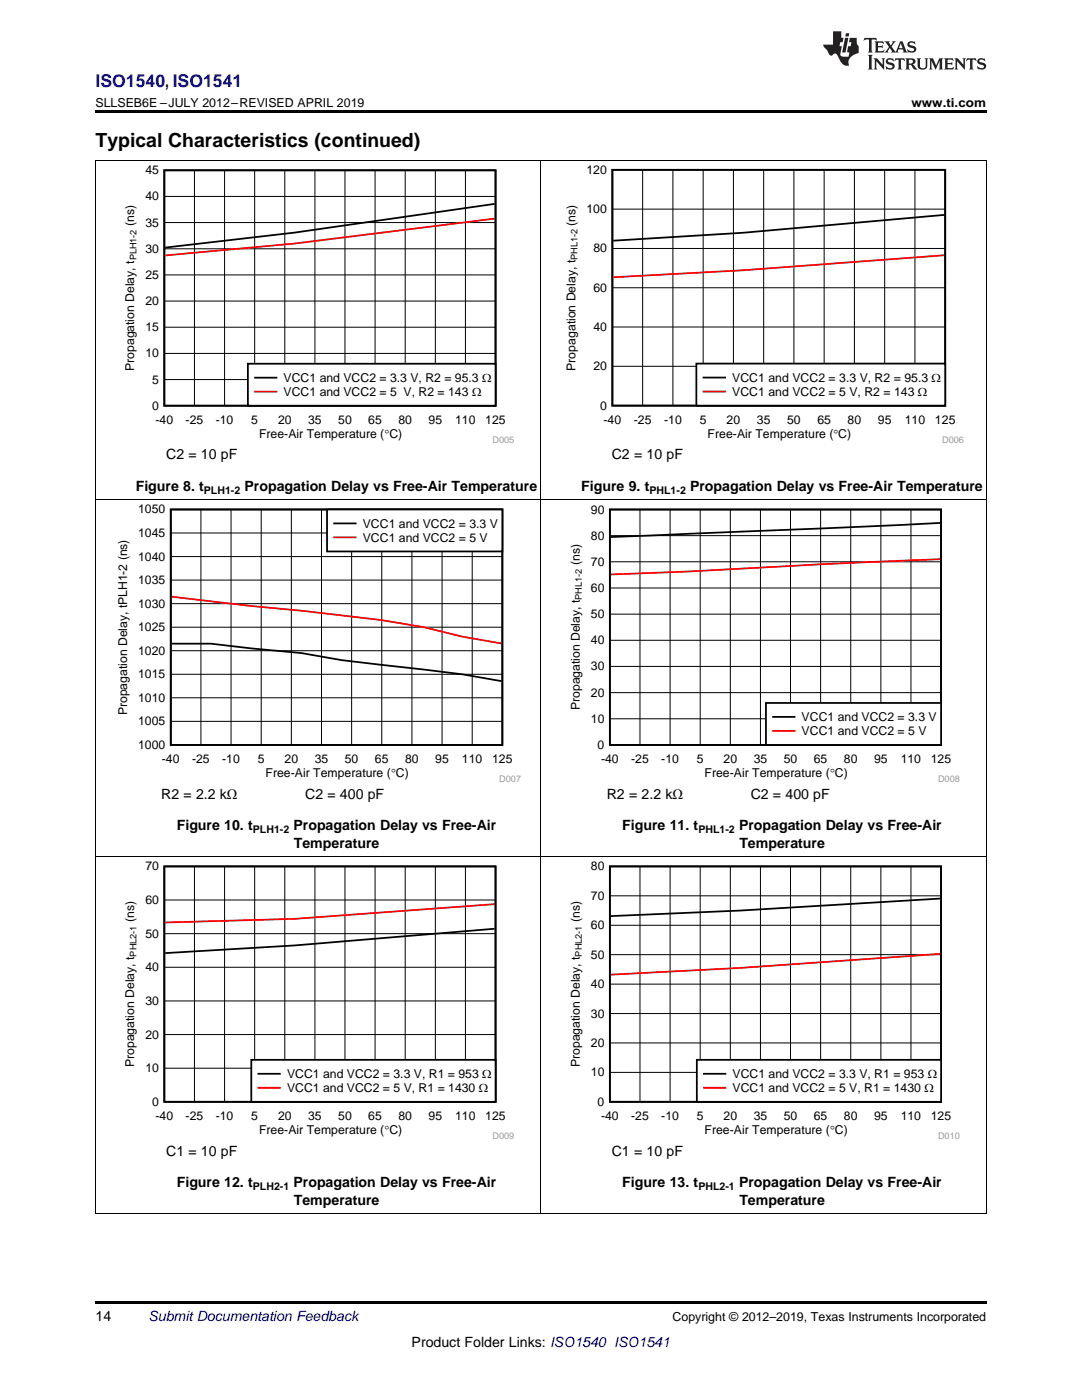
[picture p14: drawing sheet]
<svg xmlns="http://www.w3.org/2000/svg" width="216mm" height="279mm" viewBox="0 0 216 279" stroke-linecap="round" stroke-linejoin="round" font-family="sans-serif">
<defs><g id="words">
<text font-size="3.9" x="19" y="29.3">Typical Characteristics (continued)</text>
<text font-size="3.5" fill="#00f" x="19" y="17.3">ISO1540, ISO1541</text>
<g font-size="2.8">
<text x="33.2" y="91.7">C2 = 10 pF</text>
<text x="122.1" y="91.7">C2 = 10 pF</text>
<text x="27.1" y="98">Figure 8. t</text>
<text x="48.8" y="98">Propagation Delay vs Free-Air Temperature</text>
<text x="116" y="98">Figure 9. t</text>
<text x="137.7" y="98">Propagation Delay vs Free-Air Temperature</text>
<text x="32.2" y="159.4">R2 = 2.2 kΩ</text>
<text x="60.9" y="159.4">C2 = 400 pF</text>
<text x="121.1" y="159.4">R2 = 2.2 kΩ</text>
<text x="149.8" y="159.4">C2 = 400 pF</text>
<text x="35.3" y="165.7">Figure 10. t</text>
<text x="58.6" y="165.7">Propagation Delay vs Free-Air</text>
<text x="124.2" y="165.7">Figure 11. t</text>
<text x="147.5" y="165.7">Propagation Delay vs Free-Air</text>
<text x="58.6" y="169.3">Temperature</text>
<text x="147.5" y="169.3">Temperature</text>
<text x="33.2" y="230.6">C1 = 10 pF</text>
<text x="122.1" y="230.6">C1 = 10 pF</text>
<text x="35.3" y="237">Figure 12. t</text>
<text x="58.6" y="237">Propagation Delay vs Free-Air</text>
<text x="124.2" y="237">Figure 13. t</text>
<text x="147.5" y="237">Propagation Delay vs Free-Air</text>
<text x="58.6" y="240.5">Temperature</text>
<text x="147.5" y="240.5">Temperature</text>
<text x="19" y="263.6">14</text>
<text x="82.1" y="268.9">Product Folder Links: ISO1540 ISO1541</text>
</g>
<text font-size="2.8" fill="#0000c8" x="29.6" y="263.6">Submit Documentation Feedback</text>
<g font-size="2.5">
<text x="19" y="21.4">SLLSEB6E –JULY 2012–REVISED APRIL 2019</text>
<text x="181.9" y="21.4">www.ti.com</text>
<text x="134.2" y="263.6">Copyright © 2012–2019, Texas Instruments Incorporated</text>
</g>
<g font-size="2.4">
<text x="29" y="34.8">45</text>
<text x="117" y="34.7">120</text>
<text x="29" y="40">40</text>
<text x="26.8" y="45.1" transform="rotate(-90 26.8 45.1)">(ns)</text>
<text x="29" y="45.2">35</text>
<text x="114.8" y="45" transform="rotate(-90 114.8 45)">(ns)</text>
<text x="117" y="42.5">100</text>
<text x="29" y="50.4">30</text>
<text x="118.4" y="50.4">80</text>
<text x="29" y="55.7">25</text>
<text x="118.4" y="58.2">60</text>
<text x="29" y="60.9">20</text>
<text x="29" y="71.3">10</text>
<text x="29" y="66.1">15</text>
<text x="118.4" y="66.1">40</text>
<text x="26.8" y="74" transform="rotate(-90 26.8 74)">Propagation Delay, t</text>
<text x="30.4" y="76.5">5</text>
<text x="56.6" y="76.2">VCC1 and VCC2 = 3.3 V, R2 = 95.3 :</text>
<text x="114.8" y="74" transform="rotate(-90 114.8 74)">Propagation Delay, t</text>
<text x="118.4" y="73.9">20</text>
<text x="146.1" y="76.2">VCC1 and VCC2 = 3.3 V, R2 = 95.3 :</text>
<text x="30.4" y="81.8">0</text>
<text x="56.6" y="79">VCC1 and VCC2 = 5 V, R2 = 143</text>
<text x="94.2" y="79">:</text>
<text x="119.8" y="81.8">0</text>
<text x="146.1" y="79">VCC1 and VCC2 = 5 V, R2 = 143</text>
<text x="183.2" y="79">:</text>
<text x="31" y="84.5">-40</text>
<text x="37" y="84.5">-25</text>
<text x="43" y="84.5">-10</text>
<text x="50.1" y="84.5">5</text>
<text x="51.7" y="87.3">Free-Air Temperature (qC)</text>
<text x="55.5" y="84.5">20</text>
<text x="61.5" y="84.5">35</text>
<text x="67.5" y="84.5">50</text>
<text x="73.5" y="84.5">65</text>
<text x="79.5" y="84.5">80</text>
<text x="85.5" y="84.5">95</text>
<text x="90.8" y="84.5">110</text>
<text x="96.8" y="84.5">125</text>
<text x="120.4" y="84.5">-40</text>
<text x="126.5" y="84.5">-25</text>
<text x="132.5" y="84.5">-10</text>
<text x="139.6" y="84.5">5</text>
<text x="141.2" y="87.3">Free-Air Temperature (qC)</text>
<text x="145" y="84.5">20</text>
<text x="151" y="84.5">35</text>
<text x="157.1" y="84.5">50</text>
<text x="163.1" y="84.5">65</text>
<text x="169.1" y="84.5">80</text>
<text x="175.2" y="84.5">95</text>
<text x="180.5" y="84.5">110</text>
<text x="186.6" y="84.5">125</text>
<text x="27.6" y="107.2">1045</text>
<text x="27.6" y="102.5">1050</text>
<text x="72.4" y="105.3">VCC1 and VCC2 = 3.3 V</text>
<text x="117.9" y="107.7">80</text>
<text x="117.9" y="102.5">90</text>
<text x="27.6" y="111.9">1040</text>
<text x="72.4" y="108.1">VCC1 and VCC2 = 5 V</text>
<text x="115.7" y="112.8" transform="rotate(-90 115.7 112.8)">(ns)</text>
<text x="117.9" y="112.9">70</text>
<text x="27.6" y="116.6">1035</text>
<text x="117.9" y="118.1">60</text>
<text x="27.6" y="126">1025</text>
<text x="27.6" y="121.3">1030</text>
<text x="117.9" y="123.4">50</text>
<text x="27.6" y="130.7">1020</text>
<text x="117.9" y="128.6">40</text>
<text x="27.6" y="135.4">1015</text>
<text x="117.9" y="133.8">30</text>
<text x="25.4" y="142.8" transform="rotate(-90 25.4 142.8)">Propagation Delay, tPLH1-2 (ns)</text>
<text x="27.6" y="140.1">1010</text>
<text x="115.7" y="141.7" transform="rotate(-90 115.7 141.7)">Propagation Delay, t</text>
<text x="117.9" y="139">20</text>
<text x="160" y="143.9">VCC1 and VCC2 = 3.3 V</text>
<text x="27.6" y="149.5">1000</text>
<text x="27.6" y="144.8">1005</text>
<text x="117.9" y="144.2">10</text>
<text x="119.3" y="149.5">0</text>
<text x="160" y="146.7">VCC1 and VCC2 = 5 V</text>
<text x="32.3" y="152.2">-40</text>
<text x="38.3" y="152.2">-25</text>
<text x="44.3" y="152.2">-10</text>
<text x="51.4" y="152.2">5</text>
<text x="53" y="155">Free-Air Temperature (qC)</text>
<text x="56.8" y="152.2">20</text>
<text x="62.8" y="152.2">35</text>
<text x="68.8" y="152.2">50</text>
<text x="74.8" y="152.2">65</text>
<text x="80.8" y="152.2">80</text>
<text x="86.8" y="152.2">95</text>
<text x="92.2" y="152.2">110</text>
<text x="98.2" y="152.2">125</text>
<text x="119.9" y="152.2">-40</text>
<text x="125.9" y="152.2">-25</text>
<text x="131.9" y="152.2">-10</text>
<text x="139" y="152.2">5</text>
<text x="140.6" y="155">Free-Air Temperature (qC)</text>
<text x="144.4" y="152.2">20</text>
<text x="150.4" y="152.2">35</text>
<text x="156.4" y="152.2">50</text>
<text x="162.4" y="152.2">65</text>
<text x="168.4" y="152.2">80</text>
<text x="174.4" y="152.2">95</text>
<text x="179.7" y="152.2">110</text>
<text x="185.7" y="152.2">125</text>
<text x="29" y="173.7">70</text>
<text x="117.9" y="173.7">80</text>
<text x="117.9" y="179.6">70</text>
<text x="26.8" y="184" transform="rotate(-90 26.8 184)">(ns)</text>
<text x="29" y="180.4">60</text>
<text x="115.7" y="184" transform="rotate(-90 115.7 184)">(ns)</text>
<text x="117.9" y="185.5">60</text>
<text x="29" y="187.1">50</text>
<text x="117.9" y="191.3">50</text>
<text x="29" y="193.8">40</text>
<text x="117.9" y="197.2">40</text>
<text x="29" y="200.6">30</text>
<text x="117.9" y="203.1">30</text>
<text x="29" y="207.3">20</text>
<text x="117.9" y="208.9">20</text>
<text x="26.8" y="213" transform="rotate(-90 26.8 213)">Propagation Delay, t</text>
<text x="29" y="214">10</text>
<text x="57.3" y="215.2">VCC1 and VCC2 = 3.3 V, R1 = 953 :</text>
<text x="115.7" y="213" transform="rotate(-90 115.7 213)">Propagation Delay, t</text>
<text x="117.9" y="214.8">10</text>
<text x="146.2" y="215.2">VCC1 and VCC2 = 3.3 V, R1 = 953 :</text>
<text x="30.4" y="220.7">0</text>
<text x="57.3" y="218">VCC1 and VCC2 = 5 V, R1 = 1430 :</text>
<text x="119.3" y="220.7">0</text>
<text x="146.2" y="218">VCC1 and VCC2 = 5 V, R1 = 1430 :</text>
<text x="31" y="223.5">-40</text>
<text x="37" y="223.5">-25</text>
<text x="43" y="223.5">-10</text>
<text x="50.1" y="223.5">5</text>
<text x="51.7" y="226.3">Free-Air Temperature (qC)</text>
<text x="55.5" y="223.5">20</text>
<text x="61.5" y="223.5">35</text>
<text x="67.5" y="223.5">50</text>
<text x="73.5" y="223.5">65</text>
<text x="79.5" y="223.5">80</text>
<text x="85.5" y="223.5">95</text>
<text x="90.8" y="223.5">110</text>
<text x="96.8" y="223.5">125</text>
<text x="119.9" y="223.5">-40</text>
<text x="125.9" y="223.5">-25</text>
<text x="131.9" y="223.5">-10</text>
<text x="139" y="223.5">5</text>
<text x="140.6" y="226.3">Free-Air Temperature (qC)</text>
<text x="144.4" y="223.5">20</text>
<text x="150.4" y="223.5">35</text>
<text x="156.4" y="223.5">50</text>
<text x="162.4" y="223.5">65</text>
<text x="168.4" y="223.5">80</text>
<text x="174.4" y="223.5">95</text>
<text x="179.7" y="223.5">110</text>
<text x="185.7" y="223.5">125</text>
</g>
<g font-size="2.1">
<text x="40.7" y="98.6">PLH1-2</text>
<text x="129.6" y="98.6">PHL1-2</text>
<text x="50.4" y="166.3">PLH1-2</text>
<text x="139.3" y="166.3">PHL1-2</text>
<text x="50.4" y="237.5">PLH2-1</text>
<text x="139.3" y="237.5">PHL2-1</text>
</g>
<g font-size="1.8">
<text x="27.2" y="52" transform="rotate(-90 27.2 52)">PLH1-2</text>
<text x="115.2" y="51.9" transform="rotate(-90 115.2 51.9)">PHL1-2</text>
<text x="116.1" y="119.7" transform="rotate(-90 116.1 119.7)">PHL1-2</text>
<text x="27.2" y="190.9" transform="rotate(-90 27.2 190.9)">PHL2-1</text>
<text x="116.1" y="190.9" transform="rotate(-90 116.1 190.9)">PHL2-1</text>
</g>
<g font-size="1.8" fill="#999">
<text x="98.3" y="88.4">D005</text>
<text x="188" y="88.4">D006</text>
<text x="99.6" y="156.1">D007</text>
<text x="187.2" y="156.1">D008</text>
<text x="98.3" y="227.3">D009</text>
<text x="187.2" y="227.3">D010</text>
</g>
</g></defs>
<path d="M19 242.2l.2 .1zM196.7 242.2l.1 .1zM19 259.7h177.8v.5h-177.8z" fill="#000"/>
<path d="M19.1 171v71.3M107.9 171v71.3M196.8 171v71.3M19 242.2h177.8" fill="none" stroke="#000" stroke-width=".2"/>
<path d="M24.4 171.9h78.2v55.5h-78.2z" fill-rule="evenodd" fill="#fff"/>
<path d="M32.8 172.9h66.1v47h-66.1zM98.7 185.3l-39.9 3.4-25.8 1.5" fill="none" stroke="#000" stroke-width=".35"/>
<g fill="none" stroke="#000" stroke-width=".2">
<path d="M32.8 179.6h66.1M38.8 172.9v47M44.8 172.9v47M50.8 172.9v47M56.8 172.9v47M62.8 172.9v47M68.8 172.9v47M74.8 172.9v47M80.9 172.9v47M86.9 172.9v47M92.9 172.9v47M32.8 199.8h66.1"/>
<path d="M32.8 193h66.1M32.8 186.3h66.1M32.8 213.2h66.1M32.8 206.5h66.1"/>
</g>
<path d="M98.7 180.4l-39.9 3-25.8 .7" fill="none" stroke="#f00" stroke-width=".35"/>
<path d="M50.1 211.5h48.8v8.4h-48.8z" fill-rule="evenodd" fill="#fff"/>
<path d="M50.1 211.5h48.8v8.4h-48.8zM51.6 214.3h4.2" fill="none" stroke="#000" stroke-width=".35"/>
<path d="M51.6 217.1h4.2" fill="none" stroke="#f00" stroke-width=".35"/>
<path d="M113.3 171.9h78.2v55.5h-78.2z" fill-rule="evenodd" fill="#fff"/>
<path d="M121.7 172.9h66.1v47h-66.1zM187.6 179.3l-39.9 2.4-25.8 1.1" fill="none" stroke="#000" stroke-width=".35"/>
<g fill="none" stroke="#000" stroke-width=".2">
<path d="M121.7 178.8h66.1M127.7 172.9v47M133.7 172.9v47M139.7 172.9v47M145.7 172.9v47M151.7 172.9v47M157.7 172.9v47M163.7 172.9v47M169.8 172.9v47M175.8 172.9v47M181.8 172.9v47M121.7 196.4h66.1"/>
<path d="M121.7 190.5h66.1M121.7 184.7h66.1M121.7 214h66.1M121.7 208.1h66.1M121.7 202.3h66.1"/>
</g>
<path d="M187.6 190.4l-39.9 2.8-25.8 1.3" fill="none" stroke="#f00" stroke-width=".35"/>
<path d="M139 211.5h48.8v8.4h-48.8z" fill-rule="evenodd" fill="#fff"/>
<path d="M139 211.5h48.8v8.4h-48.8zM140.5 214.3h4.2" fill="none" stroke="#000" stroke-width=".35"/>
<path d="M140.5 217.1h4.2" fill="none" stroke="#f00" stroke-width=".35"/>
<path d="M19.1 99.8v71.2M107.9 99.8v71.2M196.8 99.8v71.2M19 171h177.8" fill="none" stroke="#000" stroke-width=".2"/>
<path d="M23 100.7h81v55.4h-81z" fill-rule="evenodd" fill="#fff"/>
<path d="M34.1 101.7h66.1v47h-66.1zM34.2 128.5h7.9l8 .9 10 .9 8.1 1.4 24 2.9 7.9 1.3" fill="none" stroke="#000" stroke-width=".35"/>
<g fill="none" stroke="#000" stroke-width=".2">
<path d="M34.1 115.8h66.2M34.1 111.1h66.2M34.1 106.4h66.2M40.1 101.7v47M46.1 101.7v47M52.1 101.7v47M58.1 101.7v47M64.2 101.7v47M70.2 101.7v47M76.2 101.7v47M82.2 101.7v47M88.2 101.7v47"/>
<path d="M94.2 101.7v47M34.1 139.3h66.2M34.1 134.6h66.2M34.1 129.9h66.2M34.1 125.2h66.2M34.1 120.5h66.2M34.1 144h66.2"/>
</g>
<path d="M34.2 119.1l42 4.7 8.4 1.4 7.6 1.8 7.9 1.4" fill="none" stroke="#f00" stroke-width=".35"/>
<path d="M65.3 101.7h34.9v8.3h-34.9z" fill-rule="evenodd" fill="#fff"/>
<path d="M65.3 101.7h34.9v8.4h-34.9zM66.7 104.5h4.3" fill="none" stroke="#000" stroke-width=".35"/>
<path d="M66.7 107.2h4.3" fill="none" stroke="#f00" stroke-width=".35"/>
<path d="M113.3 100.7h78.2v55.4h-78.2z" fill-rule="evenodd" fill="#fff"/>
<path d="M121.7 101.7h66.1v47h-66.1zM187.6 104.4l-65.7 2.8" fill="none" stroke="#000" stroke-width=".35"/>
<g fill="none" stroke="#000" stroke-width=".2">
<path d="M121.7 117.4h66.1M121.7 112.1h66.1M121.7 106.9h66.1M127.7 101.7v47M133.7 101.7v47M139.7 101.7v47M145.7 101.7v47M151.7 101.7v47M157.7 101.7v47M163.7 101.7v47M169.8 101.7v47M175.8 101.7v47"/>
<path d="M181.8 101.7v47M121.7 138.2h66.1M121.7 133h66.1M121.7 127.8h66.1M121.7 122.6h66.1M121.7 143.4h66.1"/>
</g>
<path d="M187.6 111.6l-23.9 1-26 1.4-15.8 .6" fill="none" stroke="#f00" stroke-width=".35"/>
<path d="M152.8 140.3h35v8.4h-35z" fill-rule="evenodd" fill="#fff"/>
<path d="M152.8 140.3h35v8.4h-35zM154.3 143.1h4.2" fill="none" stroke="#000" stroke-width=".35"/>
<path d="M154.3 145.9h4.2" fill="none" stroke="#f00" stroke-width=".35"/>
<path d="M19.1 32.1v67.7M107.9 32.1v67.7M196.8 32.1v67.7M19 99.7h177.8" fill="none" stroke="#000" stroke-width=".2"/>
<path d="M24.4 33h78.2v55.4h-78.2z" fill-rule="evenodd" fill="#fff"/>
<path d="M32.8 34h66.1v47h-66.1zM98.7 40.7l-39.9 5.7-25.8 3" fill="none" stroke="#000" stroke-width=".35"/>
<g fill="none" stroke="#000" stroke-width=".2">
<path d="M32.8 39.2h66.1M38.8 34v47M44.8 34v47M50.8 34v47M56.8 34v47M62.8 34v47M68.8 34v47M74.8 34v47M80.9 34v47M86.9 34v47M92.9 34v47M32.8 54.9h66.1"/>
<path d="M32.8 49.7h66.1M32.8 44.4h66.1M32.8 75.8h66.1M32.8 70.5h66.1M32.8 65.3h66.1M32.8 60.1h66.1"/>
</g>
<path d="M98.7 43.6l-39.9 5-25.8 2.4" fill="none" stroke="#f00" stroke-width=".35"/>
<path d="M49.5 72.6h49.4v8.4h-49.4z" fill-rule="evenodd" fill="#fff"/>
<path d="M49.5 72.6h49.4v8.4h-49.4zM50.9 75.4h4.3" fill="none" stroke="#000" stroke-width=".35"/>
<path d="M50.9 78.2h4.3" fill="none" stroke="#f00" stroke-width=".35"/>
<path d="M112.5 32.9h79.8v55.5h-79.8z" fill-rule="evenodd" fill="#fff"/>
<path d="M122.2 33.9h66.4v47.1h-66.4zM188.4 42.9l-40 3.5-26 1.6" fill="none" stroke="#000" stroke-width=".35"/>
<g fill="none" stroke="#000" stroke-width=".2">
<path d="M128.2 33.9v47.1M134.3 33.9v47.1M140.3 33.9v47.1M146.3 33.9v47.1M152.4 33.9v47.1M158.4 33.9v47.1M164.5 33.9v47.1M170.5 33.9v47.1M176.5 33.9v47.1M182.6 33.9v47.1M122.2 57.4h66.4M122.2 49.6h66.4"/>
<path d="M122.2 41.7h66.4M122.2 73.1h66.4M122.2 65.3h66.4"/>
</g>
<path d="M188.4 50.9l-40 3-26 1.4" fill="none" stroke="#f00" stroke-width=".35"/>
<path d="M138.9 72.6h49.7v8.3h-49.7z" fill-rule="evenodd" fill="#fff"/>
<path d="M138.9 72.6h49.7v8.4h-49.7zM140.4 75.4h4.3" fill="none" stroke="#000" stroke-width=".35"/>
<path d="M140.4 78.1h4.3" fill="none" stroke="#f00" stroke-width=".35"/>
<path d="M19 32h177.8" fill="none" stroke="#000" stroke-width=".2"/>
<path d="M19 22h177.8v.5h-177.8z" fill="#000"/>
<g fill="#231f20">
<path d="M172.5 7.6l-.1 .5 .4-.2h.6v.1v2.1l-.2 .4h.9l-.2-.4v-2.1l.1-.1h.5l.5 .2-.2-.5zM174.5 8.3l.2 .3v1.5l-.2 .4h1.8l.2-.6a1.04 1.04 0 0 1-1.3 .2v-.7h.6l.3 .2v-.6l-.3 .2h-.6v-.6l.8-.1 .4 .3-.2-.5zM176.5 8.3l.9 1.1-.9 1.1h.8l-.2-.2 .4-.7 .5 .7-.2 .2h1.5l-.2-.2 .2-.4h.9l.1 .4-.2 .2h1l-.3-.3-.7-1.9h-.5l-.9 2-.8-1 .9-1h-.8l.1 .3-.4 .5-.3-.6 .1-.2zM179.7 8.6l.4 1h-.7zM181.3 8.4a.63 .63 0 0 0-.2 .7 .63 .63 0 0 0 .6 .4l.6 .2 .1 .2a.75 .75 0 0 1-.7 .4 .75 .75 0 0 1-.6-.5l.1 .7 .1-.1a1.11 1.11 0 0 0 1.5-.6 1.13 1.13 0 0 0-1.2-.8l-.1-.4a1.04 1.04 0 0 1 1.2 .2l-.2-.5-.2 .1-.4-.2zM173.2 10.9l.2 .4v2.2l-.2 .4h1l-.3-.4v-2.2l.3-.4zM174.3 11.6l.3 .4v1.5l-.3 .4h.8l-.2-.4v-1.3l1.5 1.7v-1.9l.2-.4h-.7l.2 .4v.9l-1.1-1.3zM177 11.8a.62 .62 0 0 0-.2 .7 .62 .62 0 0 0 .6 .4l.6 .1 .1 .3a.76 .76 0 0 1-.7 .3 .76 .76 0 0 1-.7-.4l.2 .7 .1-.1a1.11 1.11 0 0 0 1.5-.6 1.13 1.13 0 0 0-1.2-.8l-.1-.4a1.04 1.04 0 0 1 1.2 .2l-.2-.6-.2 .1-.5-.1zM178.7 11.6l-.2 .6a.61 .61 0 0 1 .8-.3v1.6l-.2 .4h.9l-.2-.4v-1.6a.63 .63 0 0 1 .7 .3l-.1-.6zM180.6 11.6l.3 .4v1.5l-.3 .4h1l-.2-.2-.1-.8 .6 .2a.76 .76 0 0 0 1.2 .7l-1-1a.58 .58 0 0 0 .6-.5 .58 .58 0 0 0-.5-.6zM181.4 11.9h.1a.45 .45 0 0 1 .5 .1 .45 .45 0 0 1 .1 .5l-.8 .2zM182.9 11.6l.2 .2a2.17 2.17 0 0 0 .3 1.9 .99 .99 0 0 0 1.6-.6v-1.1l.2-.4h-.7l.2 .2a1.92 1.92 0 0 1-.2 1.8 .6 .6 0 0 1-.9-.5v-1.1l.2-.4zM185.4 11.6l.2 .4v1.5l-.2 .4h.7l-.2-.4v-1.4l.8 1.8 .8-1.8v1.4l-.2 .4h.9l-.2-.4v-1.5l.2-.4h-.8l-.6 1.5-.6-1.5zM188.4 11.6l.2 .4v1.5l-.2 .4h1.8l.1-.6a1.04 1.04 0 0 1-1.2 .1v-.6h.5l.4 .2v-.6l-.4 .2h-.5v-.7h.8l.3 .3-.1-.6zM190.5 11.6l.2 .4v1.5l-.2 .4h.7l-.2-.4v-1.3l1.5 1.7v-1.9l.2-.4h-.7l.2 .4v.9l-1.1-1.3zM192.9 11.6l-.1 .6a.61 .61 0 0 1 .7-.3l.1 1.6-.3 .4h1l-.3-.4 .1-1.6a.63 .63 0 0 1 .7 .3l-.1-.6zM195.2 11.8a.62 .62 0 0 0-.2 .7 .62 .62 0 0 0 .6 .4l.6 .1 .1 .3a.76 .76 0 0 1-.7 .3 .76 .76 0 0 1-.6-.4l.1 .7 .1-.1a1.11 1.11 0 0 0 1.6-.6 1.13 1.13 0 0 0-1.3-.8l-.1-.4a1.04 1.04 0 0 1 1.2 .2l-.1-.6-.2 .1-.5-.1z"/>
<path d="M166.2 6.3v2.6h-1.9v.4l.8 .9a.91 .91 0 0 0 1 .8 .56 .56 0 0 1 .5-.3 .56 .56 0 0 1 .5 .3l.4 .8a1.53 1.53 0 0 0 1.9 1.2 1.54 1.54 0 0 1 1-2.1l.9-.3v-1.4a1.52 1.52 0 0 1-.4-1.6h-1.3l-.2 .8h.5l-.2 .8h-.5l-.1 1v.2l.4 .1-.2 .8a1.93 1.93 0 0 1-1.6-.3l.3-1.8h-.5l.2-.8h.4l.2-.8h-.4v-1.3zM168.6 7.6l-.6 2.9h.7l.6-2.9zM168.8 6.6l-.1 .7h.6l.2-.7z"/>
</g>
<use href="#words"/>
</svg>
